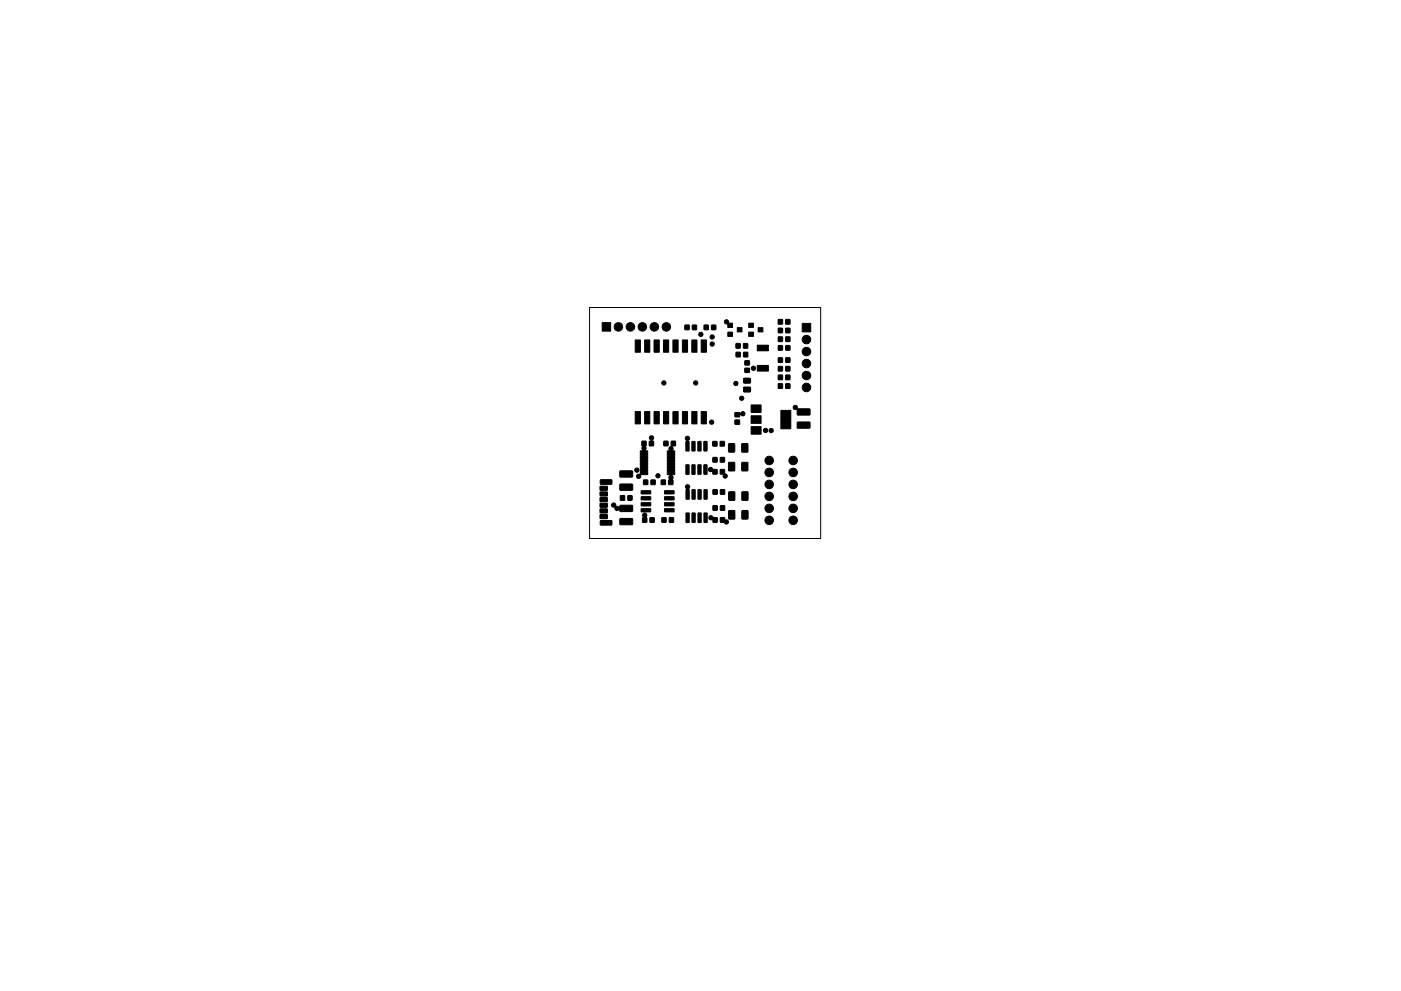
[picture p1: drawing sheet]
<svg xmlns="http://www.w3.org/2000/svg" width="297mm" height="210mm" viewBox="0 0 297 210" stroke-linecap="round" stroke-linejoin="round" font-family="sans-serif">
<path d="M125 65.2h49v49h-49z" fill="none" stroke="#000" stroke-width=".21"/>
<g fill="#000" stroke="#000" stroke-width=".21">
<path d="M127.7 68.5h1.8v1.8h-1.8zM134.7 72.1h1.1v2.6h-1.1zM136.7 72.1h1.1v2.6h-1.1zM138.7 72.1h1.1v2.6h-1.1zM140.7 72.1h1.1v2.6h-1.1zM142.7 72.1h1.1v2.6h-1.1zM144.7 72.1h1.1v2.6h-1.1zM145.2 69h.9v.9h-.9zM146.8 69h.9v.9h-.9zM146.7 72.1h1.1v2.6h-1.1zM148.7 72.1h1.1v2.6h-1.1zM149.3 69h.9v.9h-.9z"/>
<path d="M150.9 69h.8v.9h-.8zM153.7 68a.53 .53 0 0 1 .6 0 .53 .53 0 0 1 .2 .6h.8v.9h-1v-.7a.51 .51 0 0 1-.6-.2 .51 .51 0 0 1 0-.6zM154.3 70.5h1v.9h-1zM156.1 72.9h.8v1h-.8zM156.1 74.8h.8v.9h-.8zM156.3 69.5h1v.9h-1zM157.6 72.9h.9v1h-.9zM157.7 74.8h.8v.9h-.8zM157.9 78.1h1v.9h-1zM157.9 76.6h1v.8h-1zM158.7 70.5h1v.9h-1zM158.7 68.6h1v.9h-1z"/>
<path d="M160.7 69.5h1v.9h-1zM160.6 77.5h2.3v1.2h-2.3zM160.6 73.2h2.3v1.2h-2.3zM165 79.6h.9v.9h-.9zM165 77.8h.9v.9h-.9zM165 75.9h.9v1h-.9zM165 73.3h.9v1h-.9zM165 71.5h.9v.9h-.9zM165 69.6h.9v1h-.9zM165 67.8h.9v1h-.9zM166.6 79.6h.9v.9h-.9zM166.6 77.8h.9v.9h-.9z"/>
<path d="M166.6 75.9h.9v1h-.9zM166.6 73.3h.9v1h-.9zM166.6 71.5h.9v.9h-.9zM166.6 69.6h.9v1h-.9zM166.6 67.8h.9v1h-.9zM170.1 68.6h1.8v1.8h-1.8zM131.5 99.9h2.5l.1 1.2-.2 .1h-2.4l-.1-.2zM134.7 87.3h1.1v2.6h-1.1zM136.1 93.6h.8l.1 .1v.8l-.2 .2 .2 .5-.2 .3 .5 .2v4.9l-1.5 .2a.48 .48 0 0 1-.4 .7 .48 .48 0 0 1-.5-.6 .48 .48 0 0 1 .8-.3l.1-.5v-4.4l.5-.2a.55 .55 0 0 1-.1-.8l-.1-.2zM136.7 87.3h1.1v2.6h-1.1zM137.8 92.6a.49 .49 0 0 1 .7 .2 .49 .49 0 0 1-.3 .6l.4 .3v.8l-.8 .1-.2-.1v-.8l.5-.3a.56 .56 0 0 1-.3-.8zM138.7 87.3h1.1v2.6h-1.1z"/>
<path d="M140.8 93.6h.8v1h-.8zM140.7 87.3h1.1v2.6h-1.1zM142.3 93.6h.8l.2 .2-.1 .7-.7 .2 .2 .4-.1 .5 .5 .1v4.9l-.6 .2a.82 .82 0 0 1 .1 1l.1 1h-.8l-.2-.1v-.7l.3-.3a.65 .65 0 0 1 .1-.9l-.6-.2v-4.9l.4-.2a.68 .68 0 0 1 .4-.9zM142.7 87.3h1.1v2.6h-1.1zM144.7 87.3h1.1v2.6h-1.1zM145.5 92.6a.5 .5 0 0 1 .7 .3 .5 .5 0 0 1-.3 .6l.2 .2v1.9l-.6 .1-.1-1.9 .2-.3a.56 .56 0 0 1-.1-.9zM145.4 98.6l.7 .1-.1 1.9h-.6zM146.7 98.6l.7 .1-.1 1.9h-.6zM146.7 93.7h.7l-.1 2-.6-.1zM146.7 87.3h1.1v2.6h-1.1zM148 98.6l.6 .1v1.9h-.6zM148 93.7h.6v2l-.6-.1z"/>
<path d="M148.7 87.3h1.1v2.6h-1.1zM149.3 98.6l.6 .1-.1 1.9h-.6zM149.3 93.7h.6l-.1 2-.6-.1zM150.3 99.3a.76 .76 0 0 1 .9 .3h.8v.9l-.8 .1-.2-.6a.49 .49 0 0 1-.6 0 .49 .49 0 0 1-.1-.7zM151.1 93.7h.9v.9h-.9zM151.2 97.1h.8v.9h-.8zM152.7 93.7h.9v.9h-.9zM152.7 99.6h.9l.1 .9a.5 .5 0 0 1 .5 .6 .5 .5 0 0 1-.7 .3 .5 .5 0 0 1-.2-.7l-.6-.2zM152.7 97.1h.9v.9h-.9zM154.5 98.1l1.3 .1-.1 1.7-1.2-.1zM154.5 94.2h1.3l-.1 1.7h-1.2zM155.8 89.1h1v.9h-1z"/>
<path d="M155.8 87.6l.9-.1 .3 .2a.47 .47 0 0 1 .5-.4 .47 .47 0 0 1 .4 .5 .47 .47 0 0 1-.6 .4l-.4-.3-.1 .5-.9 .1zM157.3 98.1l1.3 .1-.1 1.7-1.2-.1zM157.3 94.2h1.3l-.1 1.7h-1.2zM157.7 82.2l1.3-.1 .1 1h-1.4zM157.7 80.3h1.3l.1 .9-1.4 .1zM159.3 90.5h2.1v1.6h-2.1zM159.3 88.2h2.1v1.6h-2.1zM159.3 85.9h2.1v1.6h-2.1zM165 81.4h.9v1h-.9zM166.6 81.4h.9v1h-.9zM165.6 87.1h2.1v3.9h-2.1zM168.3 86.2a.53 .53 0 0 1 .6-.1 .53 .53 0 0 1 .2 .6h2.5l.1 1.3-.1 .1h-2.5l-.2-1.3a.49 .49 0 0 1-.6 0 .49 .49 0 0 1 0-.6z"/>
<path d="M169.1 89.6l2.5-.1 .1 1.3-.1 .1h-2.5l-.1-.2zM127.2 109.2h1.5l.1 .7-1.5 .1zM127.2 108h1.5l.1 .7-1.5 .1zM127.2 106.8h1.5l.1 .7-1.5 .1zM127.2 105.6h1.5l.1 .7-1.5 .1zM127.2 104.4h1.5l.1 .7-1.5 .1zM127.2 103.2h1.5l.1 .7-1.5 .1zM127.3 110.5l2.3-.1 .1 .9-.1 .1h-2.2zM127.3 101.8h2.3l.1 .9-.1 .1h-2.2zM129.8 106.8a.55 .55 0 0 1 .6 .1 .55 .55 0 0 1 .2 .5l.7 .2 .3-.4h2.3l.2 .1v1.1l-.1 .1h-2.4l-.3-.4a.55 .55 0 0 1-.7 .1 .55 .55 0 0 1-.3-.6 .47 .47 0 0 1-.6-.2 .47 .47 0 0 1 .1-.6zM131.5 105.2h.9v.9h-.9zM133.1 105.2h.9v.9h-.9z"/>
<path d="M131.5 110.1l2.5-.1 .1 1.2-.2 .1h-2.4l-.1-.2zM131.5 102.7h2.5l.1 1.2-.2 .1h-2.4l-.1-.2zM136.3 109l.4-.2a.58 .58 0 0 1 .3 1l.2 .1-.1 .9h-.8l-.1-.8 .2-.3-.2-.3zM136.5 101.9h.8v.9h-.8zM136 107.9h1.9l.1 .6-2 .1zM136 106.7l1.9-.1 .1 .7h-2zM136 105.4h1.9l.1 .6-2 .1zM136 104.1h1.9l.1 .6-2 .1zM137.8 109.9h.9v.9h-.9zM138 101.9h.9v.9h-.9zM140.2 101.9h.9v.9h-.9zM140.3 109.9h.9v.9h-.9z"/>
<path d="M141.9 109.9h.9v.9h-.9zM140.9 107.9h1.9l.1 .6-1.9 .1zM140.9 106.7l1.9-.1 .1 .7h-1.9zM140.9 105.4h1.9l.1 .6-1.9 .1zM140.9 104.1h1.9l.1 .6-1.9 .1zM145.5 102.9a.5 .5 0 0 1 .7 .2 .5 .5 0 0 1-.2 .7l.1 .2v1.8l-.5 .1-.2-.1v-1.8l.2-.2a.57 .57 0 0 1-.1-.9zM145.5 108.9h.6l-.1 2-.6-.1zM146.7 108.9h.7l-.1 2-.6-.1zM146.7 103.9l.7 .1-.1 1.9-.6-.1zM148 108.9h.7l-.1 2-.6-.1zM148 103.9l.7 .1-.1 1.9-.6-.1zM149.3 108.9h.6v2l-.7-.1z"/>
<path d="M149.3 103.9l.6 .1v1.9l-.7-.1zM150.4 109.6a.64 .64 0 0 1 .9 .2l.8 .1v.9h-.9l-.2-.6a.46 .46 0 0 1-.6 0 .46 .46 0 0 1 0-.6zM151.2 107.3h.8v.9h-.8zM151.2 103.9h.8v.9h-.8zM152.8 109.9l.8-.1 .1 .5a.49 .49 0 0 1 .7 .3 .49 .49 0 0 1-.3 .6 .49 .49 0 0 1-.6-.4h-.8zM152.8 107.3h.8v.9h-.8zM152.8 103.9h.8v.9h-.8zM154.5 108.4h1.3l-.1 1.7h-1.2zM154.5 104.4h1.3l-.1 1.7h-1.2zM157.3 108.4h1.3l-.1 1.7h-1.2zM157.3 104.4h1.3l-.1 1.7h-1.2z"/>
<circle cx="131.1" cy="69.4" r=".9"/>
<circle cx="133.7" cy="69.4" r=".9"/>
<circle cx="136.2" cy="69.4" r=".9"/>
<circle cx="138.7" cy="69.4" r=".9"/>
<circle cx="141.3" cy="69.4" r=".9"/>
<circle cx="148.6" cy="70.9" r=".45"/>
<circle cx="151" cy="71.5" r=".45"/>
<circle cx="151" cy="73" r=".45"/>
<circle cx="159.8" cy="78.1" r=".45"/>
<circle cx="171" cy="72.1" r=".9"/>
<circle cx="171" cy="79.7" r=".9"/>
<circle cx="171" cy="77.1" r=".9"/>
<circle cx="171" cy="74.6" r=".9"/>
<circle cx="135" cy="99.7" r=".45"/>
<circle cx="140.8" cy="81.2" r=".45"/>
<circle cx="147.5" cy="81.2" r=".45"/>
<circle cx="150.9" cy="89.6" r=".45"/>
<circle cx="156" cy="81.4" r=".45"/>
<circle cx="157.2" cy="84.5" r=".45"/>
<circle cx="162.3" cy="91.3" r=".45"/>
<circle cx="163.1" cy="97.7" r=".9"/>
<circle cx="163.5" cy="91.3" r=".45"/>
<circle cx="168.2" cy="97.7" r=".9"/>
<circle cx="171" cy="82.2" r=".9"/>
<circle cx="139.5" cy="100.9" r=".45"/>
<circle cx="163.1" cy="110.4" r=".9"/>
<circle cx="163.1" cy="107.9" r=".9"/>
<circle cx="163.1" cy="105.3" r=".9"/>
<circle cx="163.1" cy="100.2" r=".9"/>
<circle cx="163.1" cy="102.8" r=".91"/>
<circle cx="168.2" cy="105.3" r=".9"/>
<circle cx="168.2" cy="110.4" r=".9"/>
<circle cx="168.2" cy="107.9" r=".9"/>
<circle cx="168.2" cy="100.2" r=".9"/>
<circle cx="168.2" cy="102.8" r=".91"/>
</g>
</svg>
